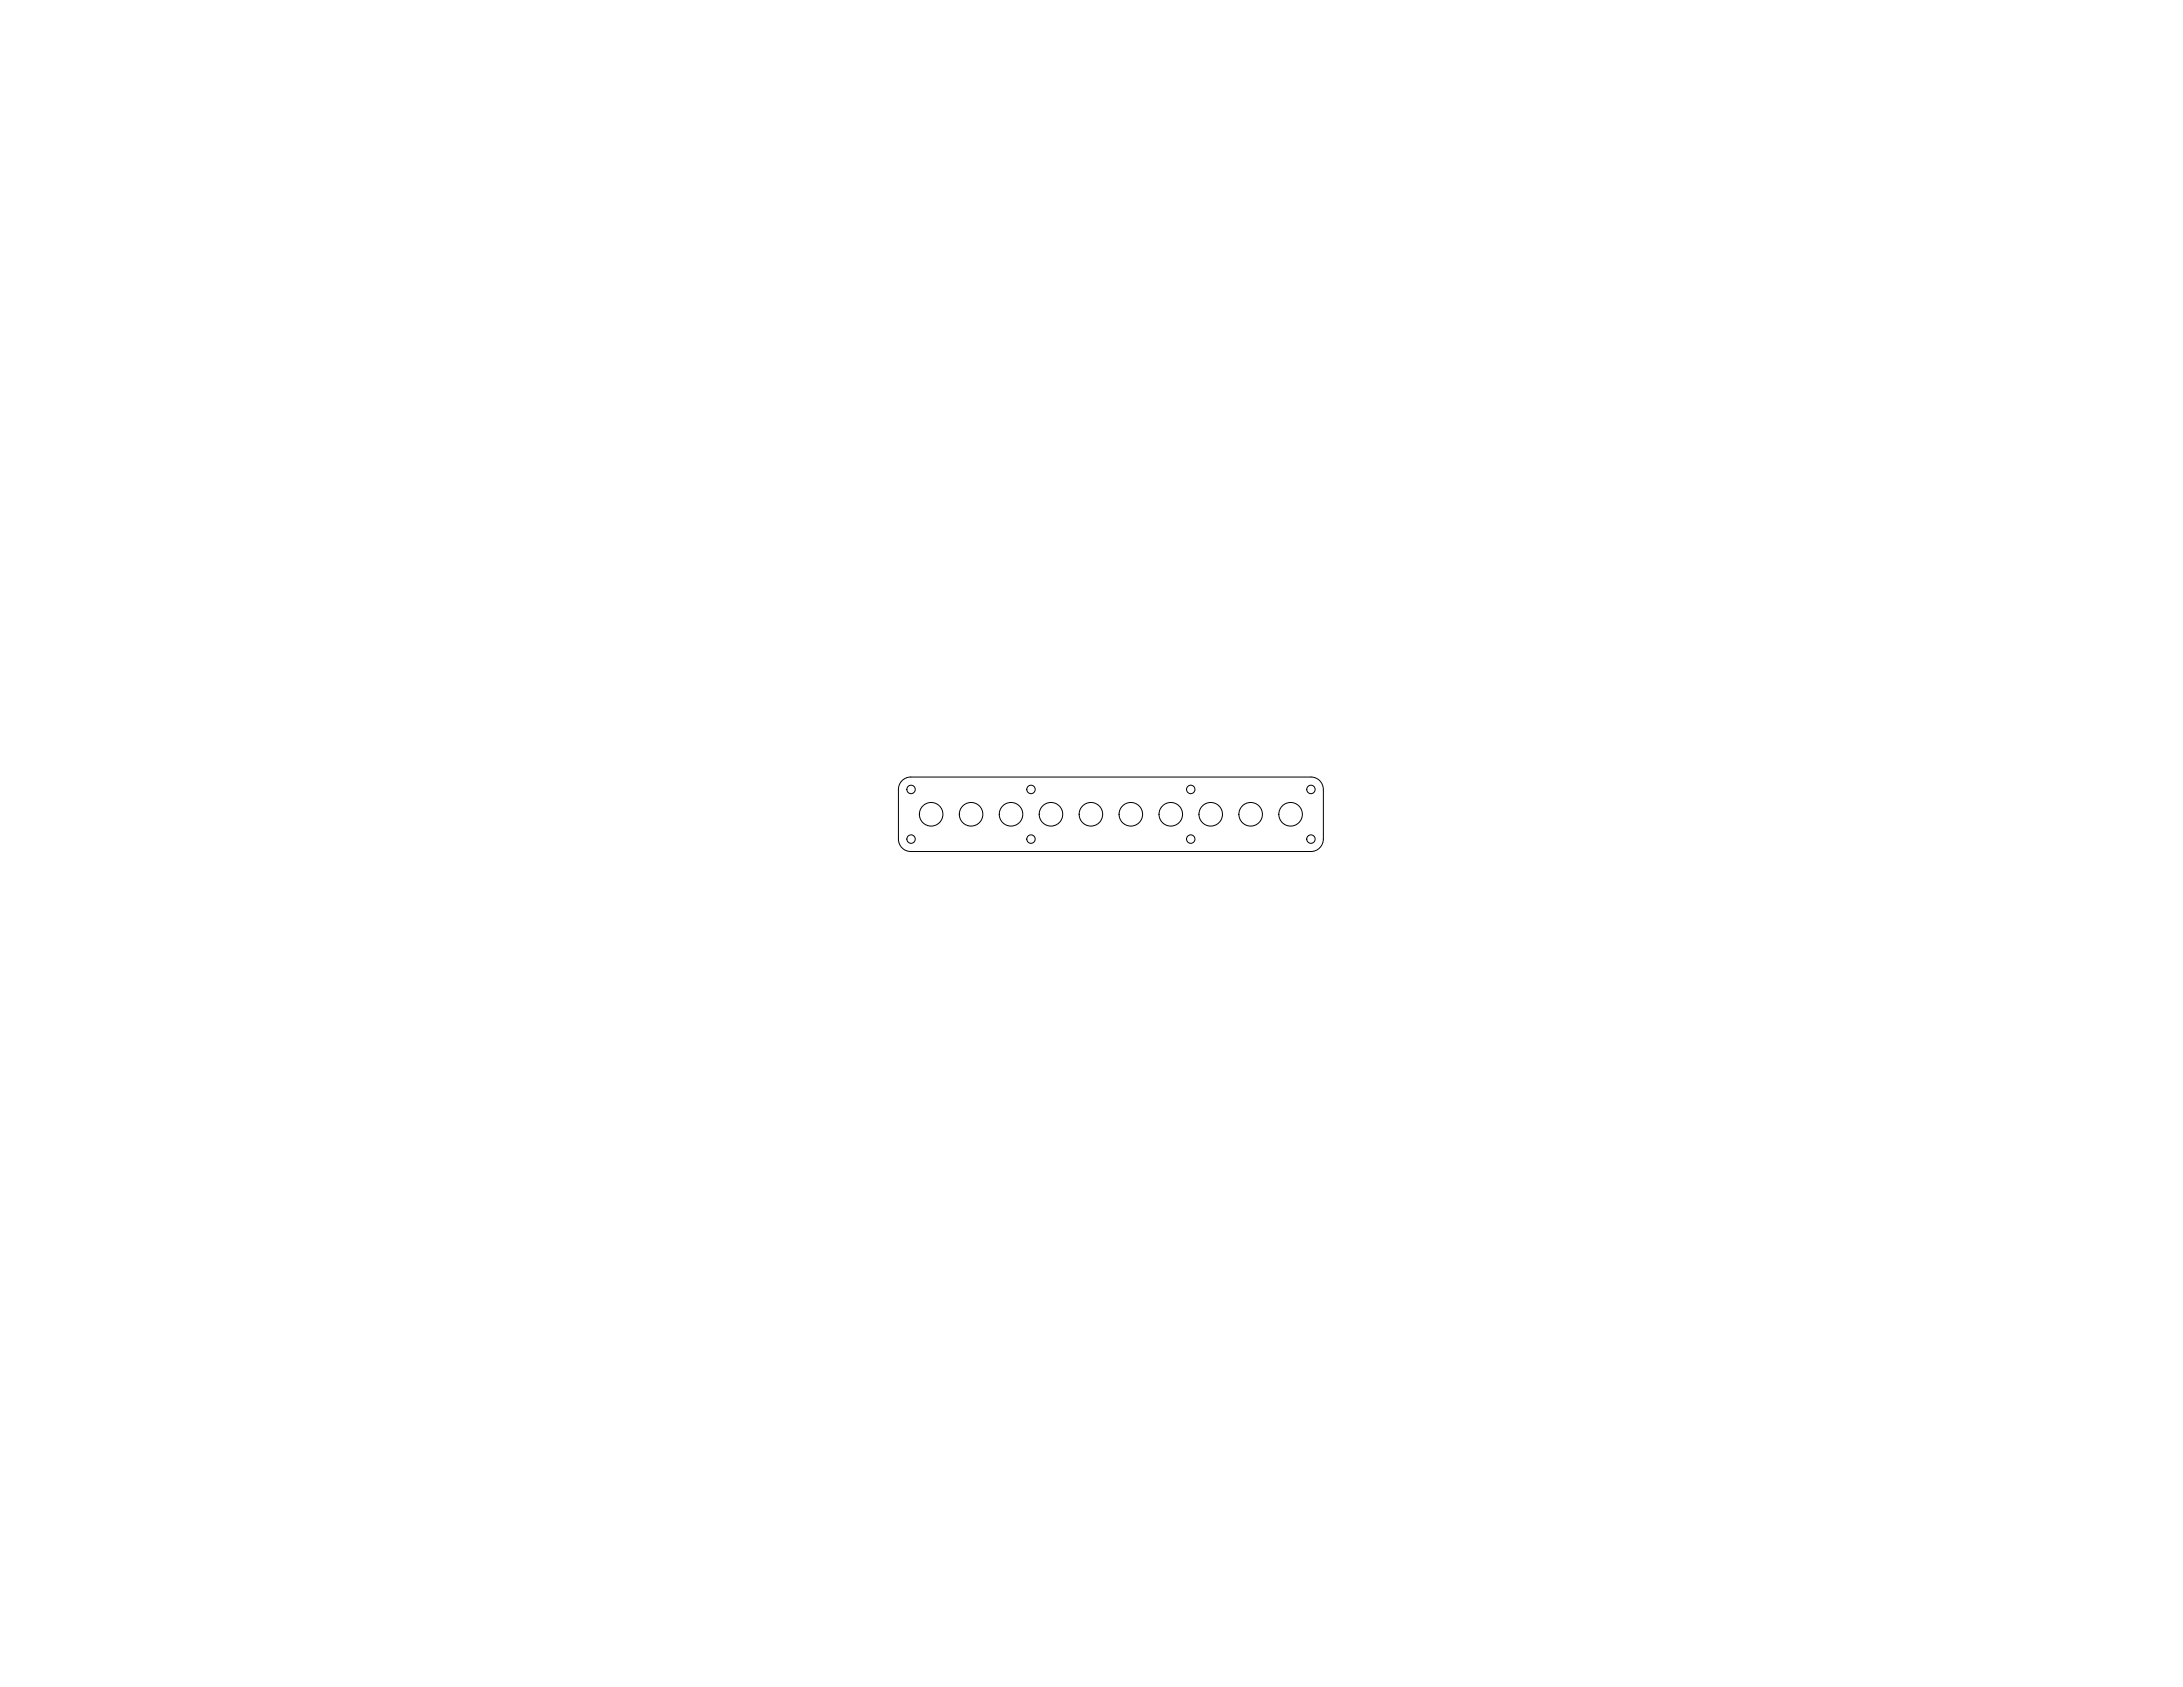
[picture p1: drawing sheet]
<svg xmlns="http://www.w3.org/2000/svg" width="1118mm" height="864mm" viewBox="0 0 1118 864" stroke-linecap="round" stroke-linejoin="round" font-family="sans-serif">
<!-- layer: Visible -->
<g fill="none" stroke="#000" stroke-width=".51">
<path d="M466 398a6 6 0 0 0-6 6v26a6 6 0 0 0 6 6M466 398h205a6 6 0 0 1 6 6M678 404v26M677 430a6 6 0 0 1-6 6h-205"/>
<circle cx="466" cy="404" r="2.2"/>
<circle cx="477" cy="417" r="6"/>
<circle cx="497" cy="417" r="6"/>
<circle cx="518" cy="417" r="6"/>
<circle cx="528" cy="404" r="2.2"/>
<circle cx="538" cy="417" r="6"/>
<circle cx="559" cy="417" r="6"/>
<circle cx="579" cy="417" r="6"/>
<circle cx="599" cy="417" r="6"/>
<circle cx="610" cy="404" r="2.2"/>
<circle cx="620" cy="417" r="6"/>
<circle cx="640" cy="417" r="6"/>
<circle cx="661" cy="417" r="6"/>
<circle cx="671" cy="404" r="2.2"/>
<circle cx="466" cy="430" r="2.2"/>
<circle cx="528" cy="430" r="2.2"/>
<circle cx="610" cy="430" r="2.2"/>
<circle cx="671" cy="430" r="2.2"/>
</g>
</svg>
